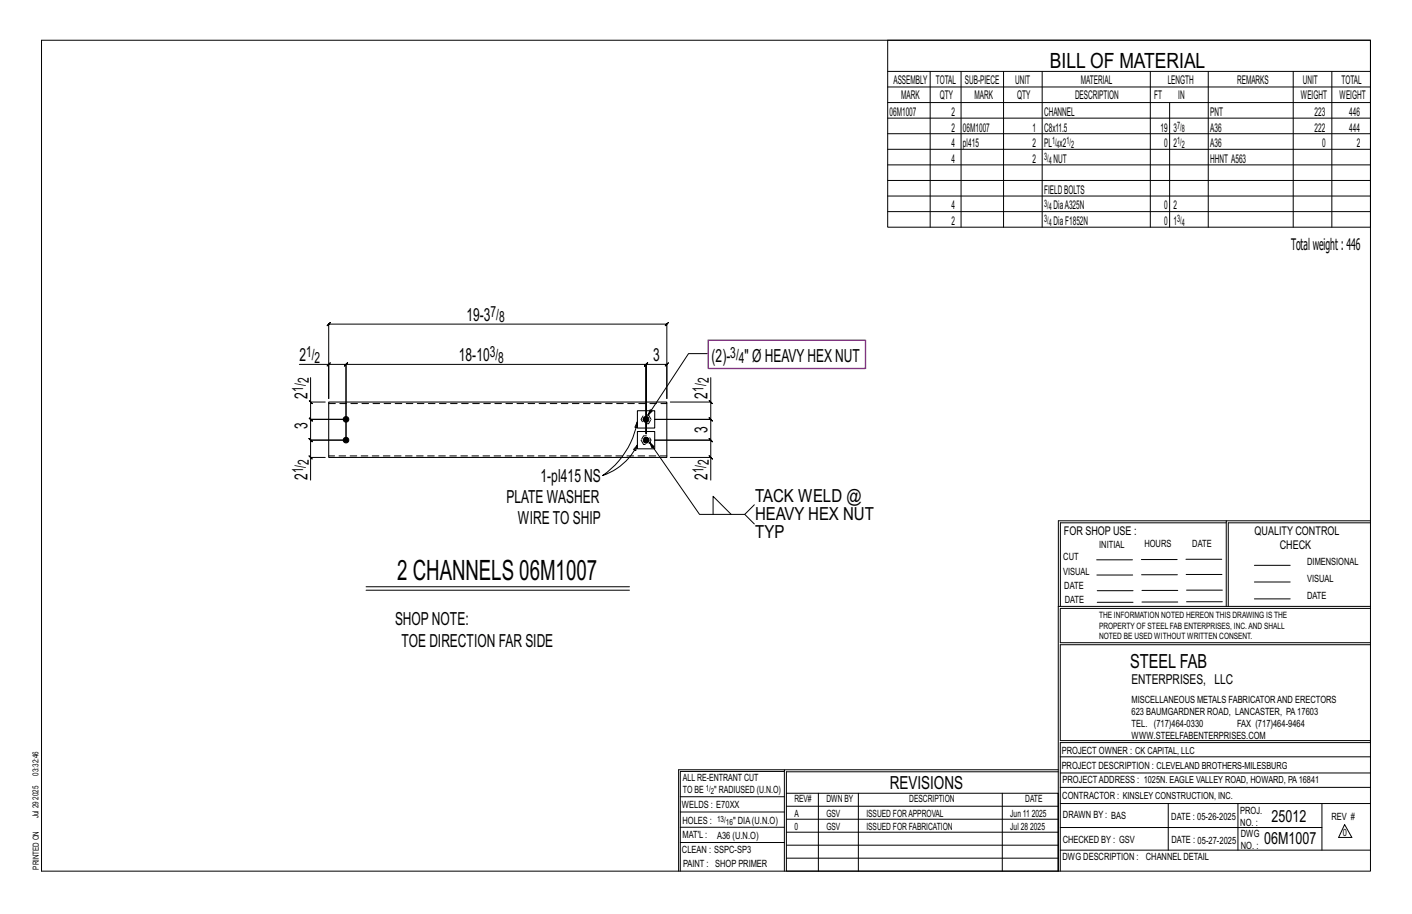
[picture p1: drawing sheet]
<svg xmlns="http://www.w3.org/2000/svg" width="432mm" height="279mm" viewBox="0 0 432 279" stroke-linecap="round" stroke-linejoin="round" font-family="sans-serif">
<defs><g id="words">
<text font-size="8.6" x="121.5" y="177.4">2 CHANNELS 06M1007</text>
<text font-size="6.4" x="321.1" y="20.7">BILL OF MATERIAL</text>
<text font-size="5.9" x="345.6" y="204.1">STEEL FAB</text>
<g font-size="5.5">
<text x="142.6" y="98.1">19-3</text>
<text x="91.5" y="110.4">2</text>
<text x="140.3" y="110.4">18-10</text>
<text x="199.7" y="110.4">3</text>
<text x="217.6" y="110.6">(2)-</text>
<text x="227.7" y="110.6">&quot; Ø HEAVYHEX NUT</text>
<text x="94" y="121.8" transform="rotate(-90 94 121.8)">2</text>
<text x="216.4" y="121.8" transform="rotate(-90 216.4 121.8)">2</text>
<text x="94" y="131.2" transform="rotate(-90 94 131.2)">3</text>
<text x="216.4" y="132.3" transform="rotate(-90 216.4 132.3)">3</text>
<text x="94" y="146.8" transform="rotate(-90 94 146.8)">2</text>
<text x="165.3" y="147.3">1-pl415 NS</text>
<text x="216.4" y="146.8" transform="rotate(-90 216.4 146.8)">2</text>
<text x="154.9" y="153.8">PLATE WASHER</text>
<text x="230.9" y="153.5">TACK WELD @</text>
<text x="158.4" y="160.3">WIRETO SHIP</text>
<text x="230.9" y="159">HEAVY HEX NUT</text>
<text x="230.9" y="164.5">TYP</text>
<text x="120.8" y="191.1">SHOPNOTE:</text>
<text x="122.8" y="197.6">TOE DIRECTION FAR SIDE</text>
<text x="272.2" y="241.1">REVISIONS</text>
</g>
<g font-size="5.1">
<text x="388.9" y="251.3">25012</text>
<text x="386.6" y="258.1">06M1007</text>
</g>
<text font-size="4.9" x="394.8" y="76.4">Totalweight : 446</text>
<g font-size="4.7">
<text x="150" y="96.8">7/</text>
<text x="152.6" y="98.5">8</text>
<text x="93.6" y="109.2">1/</text>
<text x="96.2" y="110.8">2</text>
<text x="149.8" y="109.2">3/</text>
<text x="152.4" y="110.8">8</text>
<text x="223.3" y="109.3">3/</text>
<text x="225.9" y="111">4</text>
<text x="92.7" y="119.8" transform="rotate(-90 92.7 119.8)">1/</text>
<text x="94.4" y="117.2" transform="rotate(-90 94.4 117.2)">2</text>
<text x="215.1" y="119.8" transform="rotate(-90 215.1 119.8)">1/</text>
<text x="216.8" y="117.2" transform="rotate(-90 216.8 117.2)">2</text>
<text x="94.4" y="142.1" transform="rotate(-90 94.4 142.1)">2</text>
<text x="216.8" y="142.1" transform="rotate(-90 216.8 142.1)">2</text>
<text x="92.7" y="144.7" transform="rotate(-90 92.7 144.7)">1/</text>
<text x="215.1" y="144.7" transform="rotate(-90 215.1 144.7)">1/</text>
</g>
<text font-size="4.2" x="346" y="209.1">ENTERPRISES, LLC</text>
<g font-size="3.7">
<text x="273.2" y="25.6">ASSEMBLY</text>
<text x="286.2" y="25.6">TOTAL</text>
<text x="295.1" y="25.6">SUB-PIECE</text>
<text x="310.4" y="25.6">UNIT</text>
<text x="330.5" y="25.6">MATERIAL</text>
<text x="357.1" y="25.6">LENGTH</text>
<text x="378.3" y="25.6">REMARKS</text>
<text x="398.4" y="25.6">UNIT</text>
<text x="410.2" y="25.6">TOTAL</text>
<text x="272.1" y="35.5">06M1007</text>
<text x="275.6" y="30.4">MARK</text>
<text x="287.4" y="30.4">QTY</text>
<text x="290.9" y="35.5">2</text>
<text x="298" y="30.4">MARK</text>
<text x="311" y="30.4">QTY</text>
<text x="319.3" y="35.5">CHANNEL</text>
<text x="328.7" y="30.4">DESCRIPTION</text>
<text x="353" y="30.4">FT</text>
<text x="360.3" y="30.4">IN</text>
<text x="370.1" y="35.5">PNT</text>
<text x="397.8" y="30.4">WEIGHT</text>
<text x="402" y="35.5">223</text>
<text x="409.6" y="30.4">WEIGHT</text>
<text x="412.6" y="35.5">446</text>
<text x="290.9" y="40.2">2</text>
<text x="294.5" y="40.2">06M1007</text>
<text x="315.8" y="40.2">1</text>
<text x="319.3" y="40.2">C8x11.5</text>
<text x="354.9" y="40.2">19</text>
<text x="358.9" y="40.2">3</text>
<text x="370.1" y="40.2">A36</text>
<text x="402" y="40.2">222</text>
<text x="412.6" y="40.2">444</text>
<text x="290.9" y="45">4</text>
<text x="294.5" y="45">pl415</text>
<text x="315.8" y="45">2</text>
<text x="319.3" y="45">PL x2</text>
<text x="356" y="45">0</text>
<text x="358.9" y="45">2</text>
<text x="370.1" y="45">A36</text>
<text x="404.3" y="45">0</text>
<text x="415" y="45">2</text>
<text x="290.9" y="49.7">4</text>
<text x="315.8" y="49.7">2</text>
<text x="322.2" y="49.7">NUT</text>
<text x="370.1" y="49.7">HHNT A563</text>
<text x="319.3" y="59.3">FIELDBOLTS</text>
<text x="290.9" y="64">4</text>
<text x="322.2" y="64">DiaA325N</text>
<text x="356" y="64">0</text>
<text x="358.9" y="64">2</text>
<text x="290.9" y="68.8">2</text>
<text x="322.2" y="68.8">DiaF1852N</text>
<text x="356" y="68.8">0</text>
<text x="358.9" y="68.8">1</text>
<text x="325.3" y="163.4">FOR SHOP USE :</text>
<text x="383.7" y="163.4">QUALITY CONTROL</text>
<text x="391.4" y="167.8">CHECK</text>
</g>
<g font-size="3.1">
<text x="360" y="39.4">7/</text>
<text x="361.4" y="40.5">8</text>
<text x="321.7" y="44.1">1/</text>
<text x="323.1" y="45.3">4</text>
<text x="326.1" y="44.1">1/</text>
<text x="327.5" y="45.3">2</text>
<text x="360" y="44.1">1/</text>
<text x="361.4" y="45.3">2</text>
<text x="319.3" y="48.9">3/</text>
<text x="320.7" y="50">4</text>
<text x="319.3" y="63.2">3/</text>
<text x="320.7" y="64.3">4</text>
<text x="319.3" y="68">3/</text>
<text x="320.7" y="69.1">4</text>
<text x="360" y="68">3/</text>
<text x="361.4" y="69.1">4</text>
<text x="336.2" y="167.4">INITIAL</text>
<text x="350" y="167.1">HOURS</text>
<text x="364.6" y="167.2">DATE</text>
<text x="325.2" y="171.3">CUT</text>
<text x="399.8" y="172.8">DIMENSIONAL</text>
<text x="325.1" y="175.8">VISUAL</text>
<text x="399.8" y="177.9">VISUAL</text>
<text x="325.5" y="180">DATE</text>
<text x="325.7" y="184.4">DATE</text>
<text x="399.8" y="183.1">DATE</text>
<text x="346" y="215">MISCELLANEOUS METALS FABRICATORAND ERECTORS</text>
<text x="346" y="218.6">623 BAUMGARDNER ROAD, LANCASTER, PA17603</text>
<text x="346" y="225.8">WWW.STEELFABENTERPRISES.COM</text>
<text x="346" y="222.2">TEL. (717)464-0330</text>
<text x="378.3" y="222.2">FAX (717)464-9464</text>
<text x="324.7" y="230.5">PROJECT OWNER : CK CAPITAL, LLC</text>
<text x="208.8" y="238.8">ALL RE-ENTRANT CUT</text>
<text x="324.7" y="235.1">PROJECT DESCRIPTION : CLEVELAND BROTHERS-MILESBURG</text>
<text x="324.9" y="239.5">PROJECTADDRESS : 1025N. EAGLE VALLEY ROAD, HOWARD, PA16841</text>
<text x="208.8" y="242.5">TO BE</text>
<text x="218.4" y="242.5">&quot; RADIUSED (U.N.O)</text>
<text x="242.9" y="245.3">REV#</text>
<text x="252.7" y="245.3">DWN BY</text>
<text x="278.1" y="245.3">DESCRIPTION</text>
<text x="313.5" y="245.3">DATE</text>
<text x="324.9" y="244.2">CONTRACTOR : KINSLEY CONSTRUCTION, INC.</text>
<text x="208.5" y="247">WELDS : E70XX</text>
<text x="208.7" y="251.7">HOLES :</text>
<text x="224.2" y="251.8">&quot; DIA(U.N.O)</text>
<text x="242.9" y="249.9">A</text>
<text x="252.7" y="249.9">GSV</text>
<text x="264.9" y="249.9">ISSUED FORAPPROVAL</text>
<text x="309" y="249.9">Jun 11</text>
<text x="315.5" y="249.9">2025</text>
<text x="325.1" y="250">DRAWN BY : BAS</text>
<text x="358.2" y="250.5">DATE : 05-26-2025</text>
<text x="379.3" y="248.9">PROJ.</text>
<text x="407.2" y="250.5">REV #</text>
<text x="208.7" y="256.3">MAT'L :</text>
<text x="219.3" y="256.4">A36 (U.N.O)</text>
<text x="242.9" y="253.8">0</text>
<text x="252.7" y="253.8">GSV</text>
<text x="264.9" y="253.8">ISSUED FOR FABRICATION</text>
<text x="309" y="253.8">Jul 28</text>
<text x="315" y="253.8">2025</text>
<text x="325" y="257.6">CHECKED BY : GSV</text>
<text x="358.3" y="257.7">DATE : 05-27-2025</text>
<text x="379.3" y="252.5">NO. :</text>
<text x="379.5" y="255.9">DWG</text>
<text x="410.6" y="255.5">0</text>
<text x="208.6" y="260.7">CLEAN : SSPC-SP3</text>
<text x="324.9" y="262.9">DWG DESCRIPTION :</text>
<text x="350.4" y="263">CHANNEL DETAIL</text>
<text x="379.5" y="259.5">NO. :</text>
<text x="208.9" y="265">PAINT : SHOP PRIMER</text>
</g>
<g font-size="2.7">
<text x="336.1" y="189">THE INFORMATION NOTED HEREON THIS DRAWING IS THE</text>
<text x="336.1" y="195.4">NOTED BE USED WITHOUT WRITTEN CONSENT.</text>
<text x="336.1" y="192.2">PROPERTY OF STEEL FAB ENTERPRISES, INC.AND SHALL</text>
</g>
<g font-size="2.6">
<text x="215.9" y="241.8">1/</text>
<text x="217.4" y="242.7">2</text>
<text x="219.3" y="251.1">13/</text>
<text x="222" y="252.1">16</text>
</g>
<g font-size="2.5">
<text x="11.7" y="237.1" transform="rotate(-90 11.7 237.1)">03:32:46</text>
<text x="11.8" y="244.4" transform="rotate(-90 11.8 244.4)">2025</text>
<text x="11.8" y="250.1" transform="rotate(-90 11.8 250.1)">Jul 29</text>
<text x="11.9" y="265.8" transform="rotate(-90 11.9 265.8)">PRINTED ON</text>
</g>
</g></defs>
<g fill="none" stroke="#000" stroke-width=".31">
<path d="M12.7 12.3h406.4v254h-406.4zM271.5 12.3h147.6v57.2h-147.6zM271.5 21.8h147.6M271.5 26.6h147.6M271.5 31.4h147.6M271.5 36.1h147.6M284.5 21.8v47.7M293.9 21.8v47.7M306.9 21.8v47.7M318.7 21.8v47.7M351.8 21.8v47.7M357.7 31.4v38.1"/>
<path d="M369.5 21.8v47.7M395.5 21.8v47.7M407.3 21.8v47.7M271.5 40.9h147.6M271.5 45.6h147.6M271.5 50.4h147.6M271.5 55.2h147.6M271.5 59.9h147.6M271.5 64.7h147.6M91.5 111.4h9v10.4v-22.7l-.5 .5 1-1-.5 .5h103.4l-.5 .5 1-1-.5 .5v22.7v-10.4l.5-.5-1 1 .5-.5h-6.3l.5-.5-1 1 .5-.5v21.2v-21.2l.5-.5-1 1 .5-.5h-91.8l.5-.5-1 1 .5-.5v23.1h-10.8l.5 .5-1-1 .5 .5v-6.3l.5 .5-1-1 .5 .5h10.8h-10.8l.5 .5-1-1 .5 .5v-5.3M95 115.4v7.5h4.5M100.5 111.4l-.5 .5 1-1z"/>
<path d="M100.5 111.4h5.3l-.5 .5 1-1-.5 .5v23.1h-10.8l-.5-.5 1 1-.5-.5v5.3M216.3 108.1h-5.7l-12.4 18.8 .6-1.6 .7 .4-1.3 1.2M217.4 115.4v7.5h-12.4M94.5 139.3l1 1zM94.5 122.4l1 1zM99.5 139.8h-4.5v7M194.9 129v1.8l-.7-.2zM194.9 129a25.5 25.5 0 0 1-10.6 16.4 18.5 18.5 0 0 0 10.6-9.4M194.9 136l-.5 1.7-.6-.3zM198.7 135.3l.7 1.6 .6-.4-1.3-1.2 15.2 21.9h13.8l3-2.9M205 139.8h12.4v7M216.9 139.3l1 1z"/>
<path d="M216.9 122.4l1 1zM217.4 122.9v5.3l-.5-.5 1 1-.5-.5h-17.2h17.2l-.5-.5 1 1-.5-.5v6.4l-.5-.5 1 1-.5-.5h-17.2h17.2l-.5-.5 1 1-.5-.5v5.2M218.1 157.2v-5.5l5.5 5.5M227.7 157.2l3 3M375 159.8h-50.7v25.6M375 159.2h-51.3l-.1 107.1M419.1 159.2h-44.1v26.2M419.1 159.8h-43.5v25.6M111.9 179.4h80.6M335.4 171.1h10.9M335.4 175.8h11M349 171h11"/>
<path d="M349.1 175.7h11M362.7 171h10.9M362.7 175.6h11M383.6 172.8h11M383.6 177.9h11M111.9 180.4h80.6M323.7 185.4h95.4M335.5 184.1h11M335.5 180.6h11M349.2 184h11M349.2 180.5h11M362.9 180.4h10.9"/>
<path d="M362.9 184h10.9M383.6 183.1h11M419.1 186h-94.9v10.5h94.9M419.1 197.1h-94.9v29.3h94.9v.6h-94.9v39.3M239.9 235.8h-31.9v30.5M239.9 235.3h-32.4v31M323.6 235.3h-83.7v31M323.6 235.9h-83.1v6.6M324.2 236.3h94.9M324.2 231.4h94.9M208 252.9h31.9M208 257.5h31.9"/>
<path d="M208 243.6h31.9M208 248.2h31.9M240.5 242.5h83.1v23.8h-83.1zM240.5 258.4h83.1M240.5 254.4h83.1M240.5 250.4h83.1M240.5 246.5h83.1M250.3 242.5v23.8M262.5 242.5v23.8M306.5 242.5v23.8M324.2 253h80.1M324.2 245.6h94.9"/>
<path d="M324.2 259.9h94.9M324.2 240.7h94.9M357.3 245.6v14.3M378.6 245.6v14.3M404.3 245.6v14.3M411.2 252.1l2.2 3.9h-4zM240.5 262.3h83.1"/>
</g>
<g fill="#000" stroke="#000" stroke-width=".31">
<circle cx="105.8" cy="134.5" r=".86"/>
<circle cx="105.8" cy="128.2" r=".86"/>
<circle cx="197.6" cy="134.6" r=".86"/>
<circle cx="197.6" cy="128.2" r=".86"/>
</g>
<path d="M100.5 122.9h103.4v16.9h-103.4zM194.9 131.9h5.3v5.3h-5.3zM194.9 125.6h5.3v5.2h-5.3z" fill="none" stroke="#000" stroke-width=".32"/>
<path d="M216.5 104h48.2v8.6h-48.2z" fill="none" stroke="#f0f" stroke-width=".5"/>
<g fill="none" stroke="#000" stroke-width=".31" stroke-dasharray="2 1.4">
<path d="M100.5 123.4h103.4M196.8 133.2h1.5l.8 1.4-.8 1.3h-1.5l-.8-1.3zM196.8 126.9h1.5l.8 1.3-.8 1.3h-1.5l-.8-1.3zM203.9 139.4h-103.4"/>
<circle cx="197.6" cy="128.2" r=".86"/>
<circle cx="197.6" cy="134.6" r=".86"/>
</g>
<use href="#words"/>
</svg>
